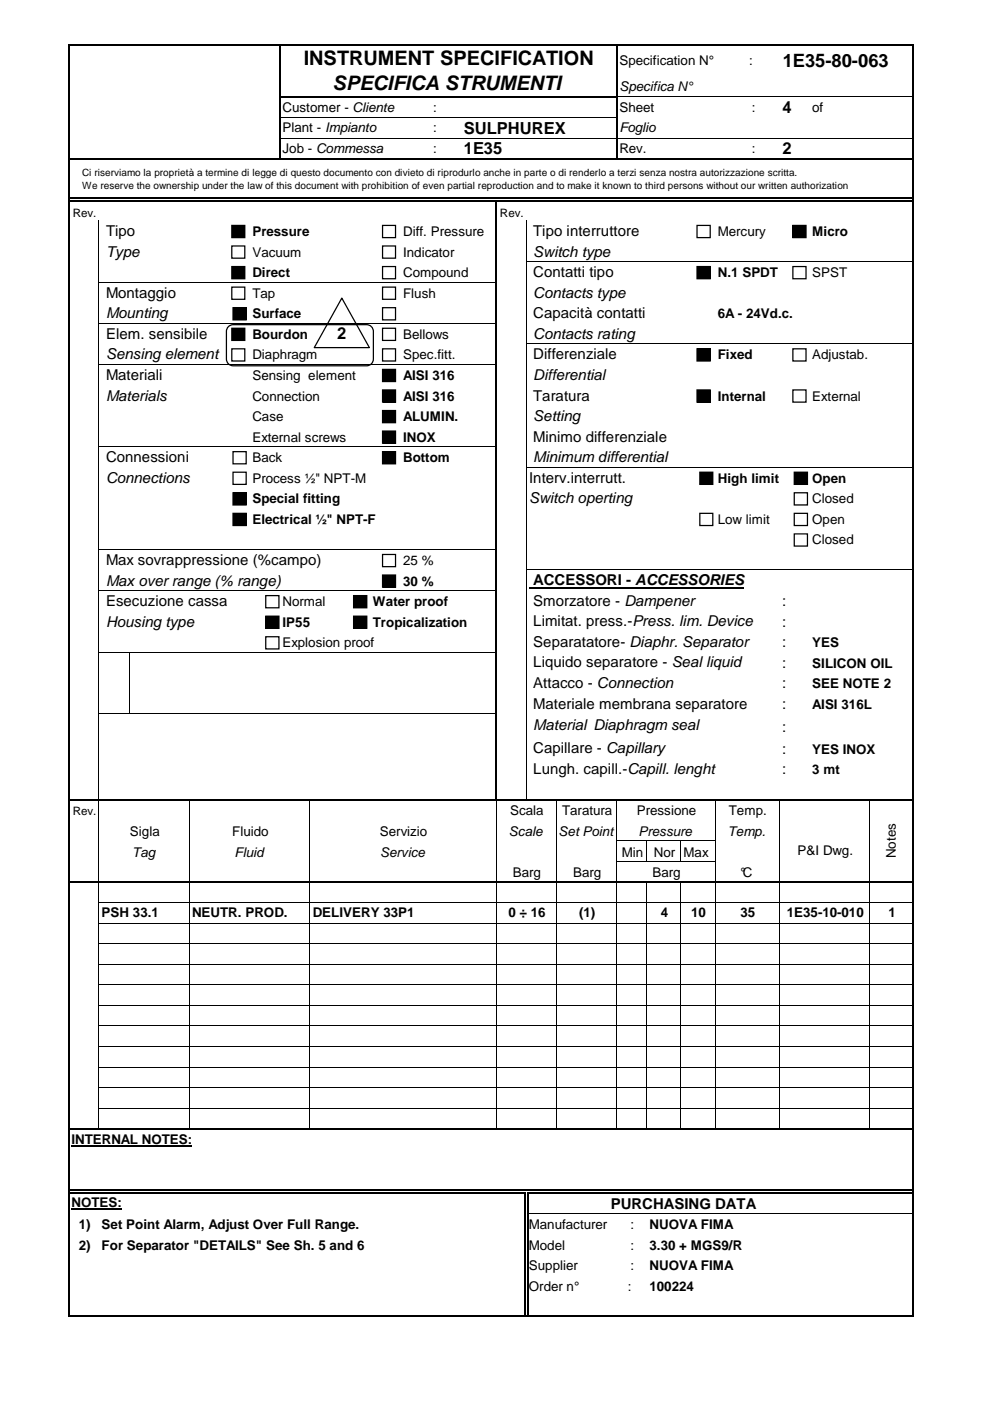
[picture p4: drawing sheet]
<svg xmlns="http://www.w3.org/2000/svg" width="210mm" height="297mm" viewBox="0 0 210 297" stroke-linecap="round" stroke-linejoin="round" font-family="sans-serif">
<defs><g id="words">
<g font-size="4.2">
<text x="64.4" y="13.8">INSTRUMENT SPECIFICATION</text>
<text x="70.5" y="19.1">SPECIFICA STRUMENTI</text>
</g>
<text font-size="3.9" x="165.9" y="14.3">1E35-80-063</text>
<g font-size="3.5">
<text x="98.3" y="28.4">SULPHUREX</text>
<text x="165.9" y="24">4</text>
<text x="98.3" y="32.7">1E35</text>
<text x="165.9" y="32.7">2</text>
<text x="71.5" y="71.8">2</text>
</g>
<g font-size="3.2">
<text x="22.5" y="50">Tipo</text>
<text x="113.1" y="50">Tipo interruttore</text>
<text x="22.5" y="54.4">Type</text>
<text x="113.1" y="54.4">Switch type</text>
<text x="113.1" y="58.8">Contatti tipo</text>
<text x="22.5" y="63.1">Montaggio</text>
<text x="113.1" y="63.1">Contacts type</text>
<text x="22.5" y="71.8">Elem. sensibile</text>
<text x="22.5" y="67.5">Mounting</text>
<text x="113.1" y="67.5">Capacità contatti</text>
<text x="113.1" y="71.8">Contacts rating</text>
<text x="22.5" y="76.2">Sensing element</text>
<text x="113.1" y="76.2">Differenziale</text>
<text x="22.5" y="80.6">Materiali</text>
<text x="113.1" y="80.6">Differential</text>
<text x="22.5" y="84.9">Materials</text>
<text x="113.1" y="84.9">Taratura</text>
<text x="113.1" y="89.3">Setting</text>
<text x="113.1" y="93.6">Minimo differenziale</text>
<text x="22.5" y="98">Connessioni</text>
<text x="113.1" y="98">Minimum differential</text>
<text x="22.5" y="102.4">Connections</text>
<text x="112.2" y="102.4">Interv.interrutt.</text>
<text x="112.2" y="106.7">Switch operting</text>
<text x="22.5" y="119.8">Max sovrappressione (%campo)</text>
<text x="22.5" y="124.2">Max over range (% range)</text>
<text x="113.1" y="124.1">ACCESSORI - ACCESSORIES</text>
<text x="22.5" y="128.5">Esecuzione cassa</text>
<text x="113.1" y="128.4">Smorzatore - Dampener</text>
<text x="165.9" y="128.5">:</text>
<text x="22.5" y="132.9">Housing type</text>
<text x="113.1" y="132.8">Limitat. press.-Press. lim. Device</text>
<text x="113.1" y="137.1">Separatatore- Diaphr. Separator</text>
<text x="165.9" y="132.9">:</text>
<text x="165.9" y="137.2">:</text>
<text x="113.1" y="141.5">Liquido separatore - Seal liquid</text>
<text x="165.9" y="141.6">:</text>
<text x="113.1" y="145.8">Attacco - Connection</text>
<text x="165.9" y="145.8">:</text>
<text x="113.1" y="150.3">Materiale membrana separatore</text>
<text x="113.1" y="154.8">Material Diaphragm seal</text>
<text x="165.9" y="155.2">:</text>
<text x="165.9" y="150.3">:</text>
<text x="113.1" y="159.7">Capillare - Capillary</text>
<text x="165.9" y="159.8">:</text>
<text x="113.1" y="164">Lungh. capill.-Capill. lenght</text>
<text x="165.9" y="164.2">:</text>
<text x="129.5" y="256.2">PURCHASING DATA</text>
</g>
<g font-size="2.8">
<text x="131.3" y="13.8">Specification N°</text>
<text x="158.8" y="13.8">:</text>
<text x="59.9" y="23.7">Customer - Cliente</text>
<text x="91.9" y="23.7">:</text>
<text x="131.3" y="23.7">Sheet</text>
<text x="131.3" y="19.3">Specifica N°</text>
<text x="159.4" y="23.7">:</text>
<text x="172.2" y="23.7">of</text>
<text x="59.9" y="28.1">Plant - Impianto</text>
<text x="91.9" y="28.1">:</text>
<text x="131.3" y="28.1">Foglio</text>
<text x="59.9" y="32.4">Job - Commessa</text>
<text x="91.9" y="32.4">:</text>
<text x="131.3" y="32.4">Rev.</text>
<text x="159.4" y="32.4">:</text>
<text x="53.5" y="50">Pressure</text>
<text x="85.5" y="50">Diff. Pressure</text>
<text x="152.2" y="50">Mercury</text>
<text x="172.2" y="50">Micro</text>
<text x="53.5" y="54.4">Vacuum</text>
<text x="53.5" y="58.8">Direct</text>
<text x="85.5" y="54.4">Indicator</text>
<text x="85.5" y="58.8">Compound</text>
<text x="152.2" y="58.8">N.1 SPDT</text>
<text x="172.2" y="58.8">SPST</text>
<text x="53.5" y="63.1">Tap</text>
<text x="85.5" y="63.1">Flush</text>
<text x="53.5" y="67.5">Surface</text>
<text x="53.5" y="71.8">Bourdon</text>
<text x="85.5" y="71.8">Bellows</text>
<text x="152.2" y="67.5">6A - 24Vd.c.</text>
<text x="53.5" y="76.2">Diaphragm</text>
<text x="85.5" y="76.2">Spec.fitt.</text>
<text x="152.2" y="76.2">Fixed</text>
<text x="172.2" y="76.2">Adjustab.</text>
<text x="53.5" y="80.6">Sensing element</text>
<text x="85.5" y="80.6">AISI 316</text>
<text x="53.5" y="89.3">Case</text>
<text x="53.5" y="84.9">Connection</text>
<text x="85.5" y="89.3">ALUMIN.</text>
<text x="85.5" y="84.9">AISI 316</text>
<text x="152.2" y="84.9">Internal</text>
<text x="172.2" y="84.9">External</text>
<text x="53.5" y="93.6">External screws</text>
<text x="85.5" y="93.6">INOX</text>
<text x="53.5" y="98">Back</text>
<text x="85.5" y="98">Bottom</text>
<text x="53.5" y="106.7">Special fitting</text>
<text x="53.5" y="102.4">Process ½&quot; NPT-M</text>
<text x="152.2" y="102.4">High limit</text>
<text x="172.2" y="102.4">Open</text>
<text x="172.2" y="106.7">Closed</text>
<text x="53.5" y="111.1">Electrical ½&quot; NPT-F</text>
<text x="152.2" y="111.1">Low limit</text>
<text x="172.2" y="111.1">Open</text>
<text x="85.5" y="119.8">25 %</text>
<text x="172.2" y="115.4">Closed</text>
<text x="85.5" y="124.2">30 %</text>
<text x="59.9" y="128.5">Normal</text>
<text x="79.1" y="128.5">Water proof</text>
<text x="59.9" y="132.9">IP55</text>
<text x="59.9" y="137.2">Explosion proof</text>
<text x="79.1" y="132.9">Tropicalization</text>
<text x="172.2" y="137.2">YES</text>
<text x="172.2" y="141.6">SILICON OIL</text>
<text x="172.2" y="146">SEE NOTE 2</text>
<text x="172.2" y="150.3">AISI 316L</text>
<text x="172.2" y="159.8">YES INOX</text>
<text x="172.2" y="164.2">3 mt</text>
<text x="108.2" y="172.9">Scala</text>
<text x="119.2" y="172.9">Taratura</text>
<text x="135" y="172.9">Pressione</text>
<text x="154.5" y="172.9">Temp.</text>
<text x="27.6" y="177.2">Sigla</text>
<text x="49.2" y="177.2">Fluido</text>
<text x="80.6" y="177.2">Servizio</text>
<text x="107.9" y="177.2">Scale</text>
<text x="118.4" y="177.2">Set Point</text>
<text x="135.4" y="177.2">Pressure</text>
<text x="154.3" y="177.2">Temp.</text>
<text x="28" y="181.6">Tag</text>
<text x="49.7" y="181.6">Fluid</text>
<text x="80.6" y="181.6">Service</text>
<text x="108.7" y="186">Barg</text>
<text x="121.5" y="186">Barg</text>
<text x="131.8" y="181.6">Min</text>
<text x="138.3" y="186">Barg</text>
<text x="138.6" y="181.6">Nor Max</text>
<text x="157" y="186">°C</text>
<text x="169.1" y="181.3">P&amp;I Dwg.</text>
<text x="189.9" y="181.9" transform="rotate(-90 189.9 181.9)">Notes</text>
<text x="21.5" y="194.5">PSH 33.1</text>
<text x="40.7" y="194.5">NEUTR. PROD.</text>
<text x="66.3" y="194.5">DELIVERY 33P1</text>
<text x="107.8" y="194.4">0 ÷ 16</text>
<text x="122.8" y="194.4">(1)</text>
<text x="140.1" y="194.5">4</text>
<text x="146.6" y="194.5">10</text>
<text x="157" y="194.4">35</text>
<text x="166.8" y="194.4">1E35-10-010</text>
<text x="188.4" y="194.5">1</text>
<text x="15.2" y="242.5">INTERNAL NOTES:</text>
<text x="15.2" y="255.9">NOTES:</text>
<text x="16.7" y="260.6">1)</text>
<text x="21.5" y="260.6">Set Point Alarm, Adjust Over Full Range.</text>
<text x="112.1" y="260.6">Manufacturer</text>
<text x="133.7" y="260.6">:</text>
<text x="137.7" y="260.6">NUOVA FIMA</text>
<text x="16.7" y="265">2)</text>
<text x="21.5" y="265">For Separator &quot;DETAILS&quot; See Sh. 5 and 6</text>
<text x="112.1" y="269.3">Supplier</text>
<text x="112.1" y="265">Model</text>
<text x="133.7" y="269.3">:</text>
<text x="133.7" y="265">:</text>
<text x="137.7" y="265">3.30 + MGS9/R</text>
<text x="137.7" y="269.3">NUOVA FIMA</text>
<text x="112.1" y="273.7">Order n°</text>
<text x="133.1" y="273.7">:</text>
<text x="137.7" y="273.7">100224</text>
</g>
<g font-size="2.5">
<text x="15.4" y="46">Rev.</text>
<text x="106" y="46">Rev.</text>
<text x="15.4" y="172.9">Rev.</text>
</g>
<g font-size="2.1">
<text x="17.4" y="37.3">Ci riserviamo la proprietà a termine di legge di questo documento con divieto di riprodurlo anche in parte o di renderlo a terzi senza nostra autorizzazione scritta.</text>
<text x="17.4" y="40.2">We reserve the ownership under the law of this document with prohibition of even partial reproduction and to make it known to third persons without our written authorization</text>
</g>
</g></defs>
<g fill="none" stroke="#000" stroke-width=".34">
<path d="M14.6 9.4v269.8M14.7 9.5h179.1M59.3 9.7v24.1M130.7 9.7v24.1M193.6 9.7v269.5M14.7 33.6h179.1M59.5 20.5h71.4M14.7 42h178.7M14.7 42.7h178.7M105.2 42.8v126.9M112.2 124.6h45.6M14.7 169.5h179.1"/>
<path d="M14.7 187h179.1M14.7 239.3h179.1M14.7 252.3h96.3M14.7 253h96.3M111.2 253.2v25.7M111.9 253.2v25.7M112.1 252.3h81.3M112.1 253h81.3M14.7 279.1h179.1"/>
</g>
<path d="M15.2 242.9h25.6M15.2 256.4h10.7" fill="none" stroke="#000" stroke-width=".3"/>
<g fill="none" stroke="#000" stroke-width=".21">
<path d="M59.5 29.3h71.1M59.5 24.9h71.1M130.9 29.3h62.5M130.9 20.6h62.5M21 46.7v122.7M21 59.8h84M111.6 46.7v122.7M111.6 55.4h81.8M21 68.5h84M21 77.2h84M111.6 72.9h81.8M21 94.7h84"/>
<path d="M111.6 99h81.8M21 116.5h84M21 125.2h84M21 138.3h84M27.4 138.3v13.1M111.6 120.8h81.8M21 151.4h84M21 169.7v17.1M40.2 169.7v17.1M65.7 169.7v17.1M105.2 169.7v17.1M118 169.7v17.1"/>
<path d="M130.7 169.7v17.1M130.8 178.3h20.8M137.1 178.3v4.4M144.4 178.3v4.4M151.6 169.7v17.1M165.2 169.7v17.1M184.4 169.7v17.1M21 187.2v51.9M21 191.4h172.4M21 195.7h172.4M40.2 187.2v51.9M65.7 187.2v51.9"/>
<path d="M105.2 187.2v51.9M118 187.2v51.9M130.7 187.2v51.9M130.8 182.6h20.8M137.1 187.2v51.9M144.4 187.2v51.9M151.6 187.2v51.9M165.2 187.2v51.9M184.4 187.2v51.9M21 200.1h172.4M21 204.4h172.4M21 208.8h172.4"/>
<path d="M21 213.2h172.4M21 217.5h172.4M21 221.9h172.4M21 226.3h172.4M21 230.6h172.4M21 235h172.4M112.1 257.3h81.3"/>
</g>
<path d="M111 252.8h.4v.4h-.4zM111 252.1h1.1v.4h-1.1zM111.7 252.8h.4v.4h-.4z" fill="#000"/>
<path d="M49.1 47.8h2.8v2.6h-2.8zM49.1 52.2h2.8v2.5h-2.8zM81.1 47.8h2.8v2.6h-2.8zM81.1 52.2h2.8v2.5h-2.8zM81.1 60.9h2.8v2.6h-2.8zM81.1 65.2h2.8v2.6h-2.8z" fill="none" stroke="#000" stroke-width=".26"/>
<path d="M49.1 47.8h2.8v2.6h-2.8z" fill-rule="evenodd" fill="#000"/>
<path d="M49.1 60.9h2.8v2.6h-2.8z" fill-rule="evenodd" fill="#fff"/>
<g fill="none" stroke="#000" stroke-width=".26">
<path d="M49.1 56.5h2.8v2.6h-2.8zM81.1 56.5h2.8v2.6h-2.8zM147.8 47.8h2.8v2.6h-2.8zM147.8 56.5h2.8v2.6h-2.8zM168.1 47.8h2.8v2.6h-2.8zM168.1 56.5h2.8v2.6h-2.8zM48.6 69.1l.8-.3h28.3a1.43 1.43 0 0 1 1.5 1.5v5.8a1.43 1.43 0 0 1-1.5 1.5h-28.3a1.43 1.43 0 0 1-1.4-1.5v-5.8l.1-.5zM49.1 60.9h2.8v2.6h-2.8zM49.1 69.6h2.8v2.6h-2.8zM49.1 74h2.8v2.5h-2.8zM49.4 65.2h2.8v2.6h-2.8zM72.5 63.2l5.8 10.5h-11.7z"/>
<path d="M81.1 69.6h2.8v2.6h-2.8zM81.1 74h2.8v2.5h-2.8zM81.1 78.3h2.8v2.6h-2.8zM147.8 74h2.8v2.5h-2.8zM168.1 74h2.8v2.5h-2.8zM49.4 95.8h2.8v2.5h-2.8zM81.1 95.8h2.8v2.5h-2.8zM81.1 87h2.8v2.6h-2.8zM81.1 82.7h2.8v2.6h-2.8zM81.1 91.4h2.8v2.6h-2.8zM147.8 82.7h2.8v2.6h-2.8zM168.1 82.7h2.8v2.6h-2.8z"/>
<path d="M49.4 100.1h2.8v2.6h-2.8zM49.4 104.5h2.8v2.6h-2.8zM49.4 108.8h2.8v2.6h-2.8zM81.1 117.6h2.8v2.5h-2.8zM148.4 100.1h2.7v2.6h-2.7zM148.4 108.8h2.7v2.6h-2.7zM168.4 100.1h2.8v2.6h-2.8zM168.4 108.8h2.8v2.6h-2.8zM168.4 104.5h2.8v2.6h-2.8zM168.4 113.2h2.8v2.6h-2.8zM56.3 126.3h2.8v2.6h-2.8zM56.3 130.6h2.8v2.6h-2.8z"/>
<path d="M56.3 135h2.8v2.6h-2.8zM75 126.3h2.8v2.6h-2.8zM75 130.6h2.8v2.6h-2.8zM81.1 121.9h2.8v2.6h-2.8z"/>
</g>
<g fill="#000">
<path d="M49.1 56.5h2.8v2.6h-2.8z" fill-rule="evenodd"/>
<path d="M147.8 56.5h2.8v2.6h-2.8z" fill-rule="evenodd"/>
<path d="M168.1 47.8h2.8v2.6h-2.8z" fill-rule="evenodd"/>
<path d="M49.1 69.6h2.8v2.6h-2.8z" fill-rule="evenodd"/>
<path d="M49.4 65.2h2.8v2.6h-2.8z" fill-rule="evenodd"/>
<path d="M147.8 74h2.8v2.5h-2.8z" fill-rule="evenodd"/>
<path d="M81.1 95.8h2.8v2.5h-2.8z" fill-rule="evenodd"/>
<path d="M81.1 87h2.8v2.6h-2.8z" fill-rule="evenodd"/>
<path d="M81.1 78.3h2.8v2.6h-2.8z" fill-rule="evenodd"/>
<path d="M81.1 82.7h2.8v2.6h-2.8z" fill-rule="evenodd"/>
<path d="M81.1 91.4h2.8v2.6h-2.8z" fill-rule="evenodd"/>
<path d="M147.8 82.7h2.8v2.6h-2.8z" fill-rule="evenodd"/>
<path d="M49.4 104.5h2.8v2.6h-2.8z" fill-rule="evenodd"/>
<path d="M49.4 108.8h2.8v2.6h-2.8z" fill-rule="evenodd"/>
<path d="M148.4 100.1h2.7v2.6h-2.7z" fill-rule="evenodd"/>
<path d="M168.4 100.1h2.8v2.6h-2.8z" fill-rule="evenodd"/>
<path d="M56.3 130.6h2.8v2.6h-2.8z" fill-rule="evenodd"/>
<path d="M75 126.3h2.8v2.6h-2.8z" fill-rule="evenodd"/>
<path d="M75 130.6h2.8v2.6h-2.8z" fill-rule="evenodd"/>
<path d="M81.1 121.9h2.8v2.6h-2.8z" fill-rule="evenodd"/>
</g>
<use href="#words"/>
</svg>
